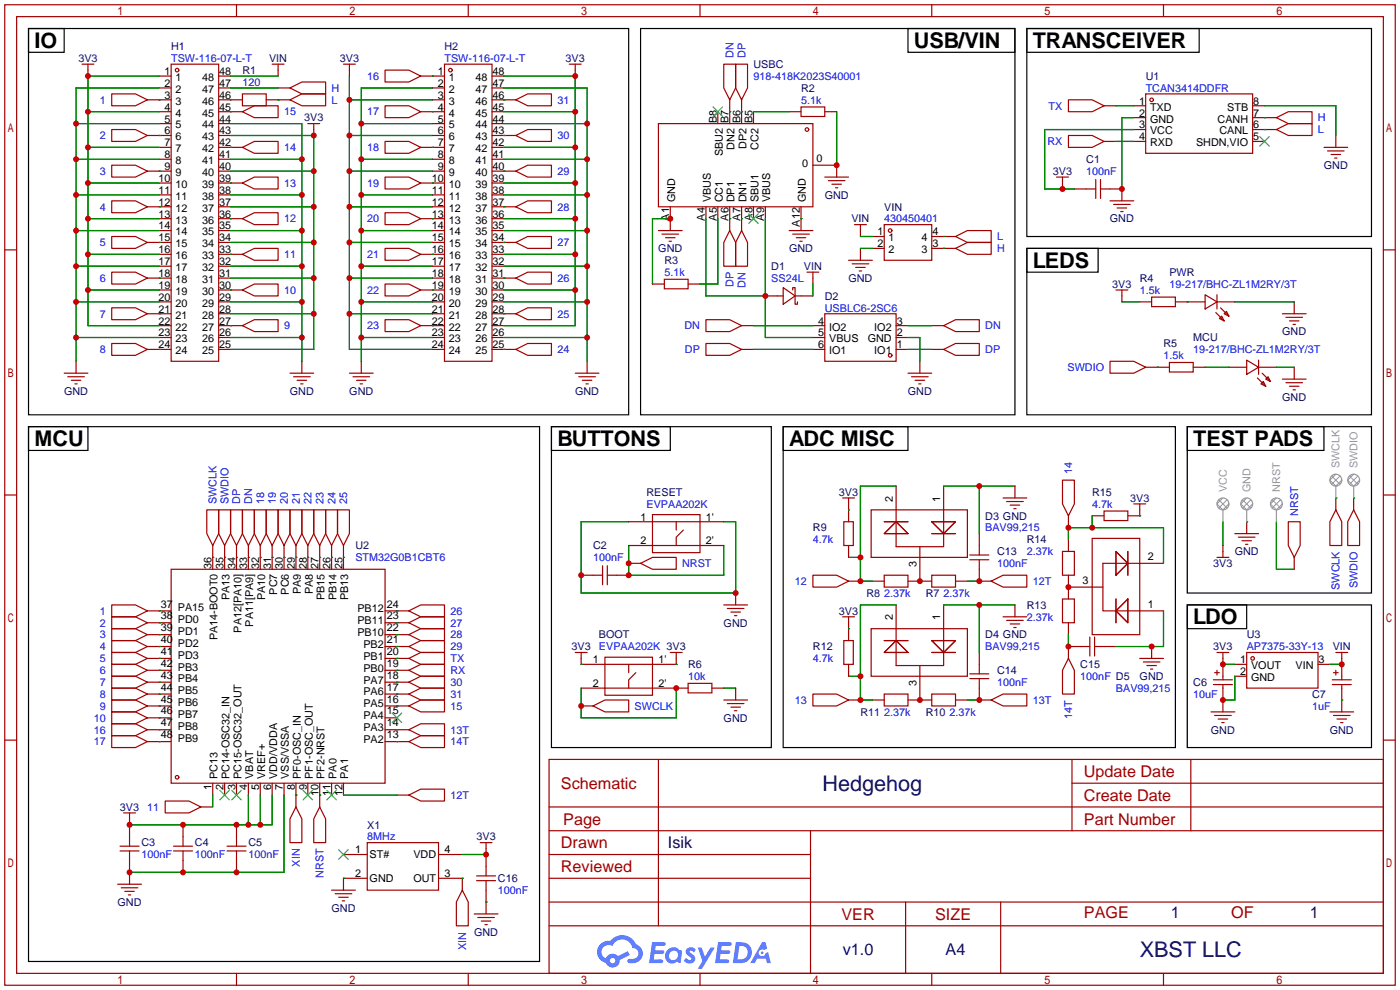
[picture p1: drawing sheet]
<svg xmlns="http://www.w3.org/2000/svg" width="299mm" height="212mm" viewBox="0 0 299 212" stroke-linecap="round" stroke-linejoin="round" font-family="sans-serif">
<defs><g id="words">
<g font-size="4.6">
<text x="7.4" y="10.3">IO</text>
<text x="195.3" y="10.3">USB/VIN</text>
<text x="220.7" y="10.3">TRANSCEIVER</text>
<text x="220.7" y="57.2">LEDS</text>
<text x="7.4" y="95.3">MCU</text>
<text x="119.1" y="95.3">BUTTONS</text>
<text x="168.7" y="95.3">ADC MISC</text>
<text x="255" y="95.3">TEST PADS</text>
<text x="255" y="133.4">LDO</text>
</g>
<g font-size="4.6" fill="#000080">
<text x="175.8" y="169">Hedgehog</text>
<text x="243.6" y="204.6">XBST LLC</text>
</g>
<g font-size="3.5" fill="#a00000">
<text x="231.6" y="166.1">Update Date</text>
<text x="119.9" y="168.6">Schematic</text>
<text x="231.6" y="171.1">Create Date</text>
<text x="120.4" y="176.2">Page</text>
<text x="231.6" y="176.2">Part Number</text>
<text x="119.9" y="181.3">Drawn</text>
<text x="119.9" y="186.4">Reviewed</text>
<text x="179.8" y="196.5">VER</text>
<text x="199.9" y="196.5">SIZE</text>
<text x="231.6" y="196.3">PAGE</text>
<text x="263.1" y="196.3">OF</text>
</g>
<g font-size="3.5" fill="#000080">
<text x="142.7" y="181.3">Isik</text>
<text x="250.2" y="196.3">1</text>
<text x="280" y="196.3">1</text>
<text x="180.1" y="204.2">v1.0</text>
<text x="202.1" y="204.2">A4</text>
</g>
<g font-size="2.3" fill="#000080">
<text x="36.6" y="10.7">H1</text>
<text x="95" y="10.7">H2</text>
<text x="16.7" y="13.3">3V3</text>
<text x="51.8" y="15.8">R1</text>
<text x="57.5" y="13.3">VIN</text>
<text x="72.6" y="13.3">3V3</text>
<text x="120.9" y="13.3">3V3</text>
<text x="161" y="14.5">USBC</text>
<text x="244.9" y="17.1">U1</text>
<text x="171.2" y="19.6">R2</text>
<text x="65" y="26">3V3</text>
<text x="232.2" y="34.8">C1</text>
<text x="225" y="37.4">3V3</text>
<text x="282.9" y="36.1">GND</text>
<text x="176.3" y="42.5">GND</text>
<text x="182" y="47.5">VIN</text>
<text x="189" y="45">VIN</text>
<text x="237.2" y="47.5">GND</text>
<text x="140.7" y="53.9">GND</text>
<text x="168.6" y="53.9">GND</text>
<text x="142" y="56.4">R3</text>
<text x="164.8" y="57.7">D1</text>
<text x="171.8" y="57.7">VIN</text>
<text x="249.9" y="59">PWR</text>
<text x="176.3" y="64.1">D2</text>
<text x="181.3" y="60.2">GND</text>
<text x="237.7" y="61.5">3V3</text>
<text x="243.6" y="60.2">R4</text>
<text x="274" y="71.7">GND</text>
<text x="248.7" y="74.2">R5</text>
<text x="255" y="72.9">MCU</text>
<text x="13.7" y="84.4">GND</text>
<text x="62" y="84.4">GND</text>
<text x="74.7" y="84.4">GND</text>
<text x="122.9" y="84.4">GND</text>
<text x="194" y="84.4">GND</text>
<text x="274" y="85.6">GND</text>
<text x="138.2" y="106">RESET</text>
<text x="179.3" y="106">3V3</text>
<text x="233.4" y="106">R15</text>
<text x="241.5" y="107.2">3V3</text>
<text x="173.7" y="113.6">R9</text>
<text x="210.6" y="111">D3 GND</text>
<text x="75.9" y="117.4">U2</text>
<text x="126.7" y="117.4">C2</text>
<text x="213.1" y="118.7">C13</text>
<text x="219.5" y="116.1">R14</text>
<text x="263.9" y="118.7">GND</text>
<text x="259.3" y="121.2">3V3</text>
<text x="179.3" y="131.4">3V3</text>
<text x="185.2" y="127.6">R8</text>
<text x="197.9" y="127.6">R7</text>
<text x="219.5" y="130.1">R13</text>
<text x="128" y="136.4">BOOT</text>
<text x="154.7" y="133.9">GND</text>
<text x="210.6" y="136.4">D4 GND</text>
<text x="266.4" y="136.4">U3</text>
<text x="122.2" y="139">3V3</text>
<text x="147.1" y="142.8">R6</text>
<text x="173.7" y="139">R12</text>
<text x="230.9" y="142.8">C15</text>
<text x="259.3" y="139">3V3</text>
<text x="284.8" y="139">VIN</text>
<text x="213.1" y="144.1">C14</text>
<text x="243.6" y="145.3">GND</text>
<text x="255" y="146.6">C6</text>
<text x="280.4" y="149.1">C7</text>
<text x="154.7" y="154.2">GND</text>
<text x="183.9" y="153">R11</text>
<text x="197.9" y="153">R10</text>
<text x="258.8" y="156.8">GND</text>
<text x="284.2" y="156.8">GND</text>
<text x="25.6" y="173.3">3V3</text>
<text x="78.5" y="177.1">X1</text>
<text x="101.8" y="179.6">3V3</text>
<text x="30.2" y="180.9">C3</text>
<text x="41.7" y="180.9">C4</text>
<text x="53.1" y="180.9">C5</text>
<text x="106.4" y="188.5">C16</text>
<text x="25.1" y="193.6">GND</text>
<text x="70.8" y="194.9">GND</text>
<text x="101.3" y="199.9">GND</text>
</g>
<g font-size="2.3">
<text x="35.2" y="16">1</text>
<text x="37.5" y="17.3">1</text>
<text x="43.2" y="17.3">48</text>
<text x="46.9" y="16">48</text>
<text x="93.6" y="16">1</text>
<text x="95.9" y="17.3">1</text>
<text x="101.6" y="17.3">48</text>
<text x="105.3" y="16">48</text>
<text x="35.2" y="18.6">2</text>
<text x="35.2" y="21.1">3</text>
<text x="35.2" y="23.6">4</text>
<text x="37.5" y="19.8">2</text>
<text x="37.5" y="22.4">3</text>
<text x="43.2" y="22.4">46</text>
<text x="43.2" y="19.8">47</text>
<text x="46.9" y="23.6">45</text>
<text x="46.9" y="21.1">46</text>
<text x="46.9" y="18.6">47</text>
<text x="93.6" y="18.6">2</text>
<text x="93.6" y="21.1">3</text>
<text x="93.6" y="23.6">4</text>
<text x="95.9" y="19.8">2</text>
<text x="95.9" y="22.4">3</text>
<text x="101.6" y="22.4">46</text>
<text x="101.6" y="19.8">47</text>
<text x="105.3" y="23.6">45</text>
<text x="105.3" y="21.1">46</text>
<text x="105.3" y="18.6">47</text>
<text x="243.4" y="22.4">1</text>
<text x="245.8" y="23.6">TXD</text>
<text x="262.3" y="23.6">STB</text>
<text x="267.8" y="22.4">8</text>
<text x="35.2" y="26.2">5</text>
<text x="35.2" y="28.7">6</text>
<text x="37.5" y="24.9">4</text>
<text x="37.5" y="27.5">5</text>
<text x="37.5" y="30">6</text>
<text x="43.2" y="30">43</text>
<text x="43.2" y="27.5">44</text>
<text x="43.2" y="24.9">45</text>
<text x="46.9" y="28.7">43</text>
<text x="46.9" y="26.2">44</text>
<text x="93.6" y="26.2">5</text>
<text x="93.6" y="28.7">6</text>
<text x="95.9" y="24.9">4</text>
<text x="95.9" y="27.5">5</text>
<text x="95.9" y="30">6</text>
<text x="101.6" y="30">43</text>
<text x="101.6" y="27.5">44</text>
<text x="101.6" y="24.9">45</text>
<text x="105.3" y="28.7">43</text>
<text x="105.3" y="26.2">44</text>
<text x="153.2" y="26.3" transform="rotate(-90 153.2 26.3)">B8</text>
<text x="155.7" y="26.3" transform="rotate(-90 155.7 26.3)">B7</text>
<text x="158.3" y="26.3" transform="rotate(-90 158.3 26.3)">B6</text>
<text x="160.8" y="26.3" transform="rotate(-90 160.8 26.3)">B5</text>
<text x="243.4" y="24.9">2</text>
<text x="243.4" y="27.5">3</text>
<text x="243.4" y="30">4</text>
<text x="245.8" y="26.2">GND</text>
<text x="245.8" y="28.7">VCC</text>
<text x="260.2" y="26.2">CANH</text>
<text x="260.6" y="28.7">CANL</text>
<text x="267.8" y="30">5</text>
<text x="267.8" y="27.5">6</text>
<text x="267.8" y="24.9">7</text>
<text x="35.2" y="31.3">7</text>
<text x="35.2" y="33.8">8</text>
<text x="37.5" y="32.5">7</text>
<text x="37.5" y="35.1">8</text>
<text x="43.2" y="35.1">41</text>
<text x="43.2" y="32.5">42</text>
<text x="46.9" y="33.8">41</text>
<text x="46.9" y="31.3">42</text>
<text x="93.6" y="31.3">7</text>
<text x="93.6" y="33.8">8</text>
<text x="95.9" y="32.5">7</text>
<text x="95.9" y="35.1">8</text>
<text x="101.6" y="35.1">41</text>
<text x="101.6" y="32.5">42</text>
<text x="105.3" y="33.8">41</text>
<text x="105.3" y="31.3">42</text>
<text x="154.5" y="33.4" transform="rotate(-90 154.5 33.4)">SBU2</text>
<text x="157" y="32" transform="rotate(-90 157 32)">DN2</text>
<text x="159.5" y="31.8" transform="rotate(-90 159.5 31.8)">DP2</text>
<text x="162.1" y="32" transform="rotate(-90 162.1 32)">CC2</text>
<text x="171.5" y="35.6">0</text>
<text x="174.5" y="34.6">0</text>
<text x="245.8" y="31.3">RXD</text>
<text x="255.6" y="31.3">SHDN,VIO</text>
<text x="33.9" y="38.9">10</text>
<text x="33.9" y="41.4">11</text>
<text x="35.2" y="36.3">9</text>
<text x="37.5" y="37.6">9</text>
<text x="37.5" y="40.2">10</text>
<text x="43.2" y="40.2">39</text>
<text x="43.2" y="37.6">40</text>
<text x="46.9" y="41.4">38</text>
<text x="46.9" y="38.9">39</text>
<text x="46.9" y="36.3">40</text>
<text x="92.3" y="38.9">10</text>
<text x="92.3" y="41.4">11</text>
<text x="93.6" y="36.3">9</text>
<text x="95.9" y="37.6">9</text>
<text x="95.9" y="40.2">10</text>
<text x="101.6" y="40.2">39</text>
<text x="101.6" y="37.6">40</text>
<text x="105.3" y="41.4">38</text>
<text x="105.3" y="38.9">39</text>
<text x="105.3" y="36.3">40</text>
<text x="33.9" y="44">12</text>
<text x="33.9" y="46.5">13</text>
<text x="37.5" y="42.7">11</text>
<text x="37.5" y="45.2">12</text>
<text x="37.5" y="47.8">13</text>
<text x="43.2" y="47.8">36</text>
<text x="43.2" y="45.2">37</text>
<text x="43.2" y="42.7">38</text>
<text x="46.9" y="46.5">36</text>
<text x="46.9" y="44">37</text>
<text x="92.3" y="44">12</text>
<text x="92.3" y="46.5">13</text>
<text x="95.9" y="42.7">11</text>
<text x="95.9" y="45.2">12</text>
<text x="95.9" y="47.8">13</text>
<text x="101.6" y="47.8">36</text>
<text x="101.6" y="45.2">37</text>
<text x="101.6" y="42.7">38</text>
<text x="105.3" y="46.5">36</text>
<text x="105.3" y="44">37</text>
<text x="143" y="47.1" transform="rotate(-90 143 47.1)">A1</text>
<text x="144.3" y="43.3" transform="rotate(-90 144.3 43.3)">GND</text>
<text x="150.6" y="47.1" transform="rotate(-90 150.6 47.1)">A4</text>
<text x="151.9" y="43.3" transform="rotate(-90 151.9 43.3)">VBUS</text>
<text x="153.2" y="47.1" transform="rotate(-90 153.2 47.1)">A5</text>
<text x="154.5" y="43.3" transform="rotate(-90 154.5 43.3)">CC1</text>
<text x="155.7" y="47.1" transform="rotate(-90 155.7 47.1)">A6</text>
<text x="157" y="43.3" transform="rotate(-90 157 43.3)">DP1</text>
<text x="158.3" y="47.1" transform="rotate(-90 158.3 47.1)">A7</text>
<text x="159.5" y="43.3" transform="rotate(-90 159.5 43.3)">DN1</text>
<text x="160.8" y="47.1" transform="rotate(-90 160.8 47.1)">A8</text>
<text x="162.1" y="43.3" transform="rotate(-90 162.1 43.3)">SBU1</text>
<text x="163.3" y="47.1" transform="rotate(-90 163.3 47.1)">A9</text>
<text x="164.6" y="43.3" transform="rotate(-90 164.6 43.3)">VBUS</text>
<text x="172.2" y="43.3" transform="rotate(-90 172.2 43.3)">GND</text>
<text x="33.9" y="49">14</text>
<text x="33.9" y="51.6">15</text>
<text x="37.5" y="50.3">14</text>
<text x="37.5" y="52.9">15</text>
<text x="43.2" y="52.9">34</text>
<text x="43.2" y="50.3">35</text>
<text x="46.9" y="51.6">34</text>
<text x="46.9" y="49">35</text>
<text x="92.3" y="49">14</text>
<text x="92.3" y="51.6">15</text>
<text x="95.9" y="50.3">14</text>
<text x="95.9" y="52.9">15</text>
<text x="101.6" y="52.9">34</text>
<text x="101.6" y="50.3">35</text>
<text x="105.3" y="51.6">34</text>
<text x="105.3" y="49">35</text>
<text x="171" y="48.4" transform="rotate(-90 171 48.4)">A12</text>
<text x="187.6" y="50.3">1</text>
<text x="187.6" y="52.9">2</text>
<text x="189.9" y="51.6">1</text>
<text x="196.9" y="51.6">4</text>
<text x="199.3" y="52.9">3</text>
<text x="199.3" y="50.3">4</text>
<text x="33.9" y="54.1">16</text>
<text x="33.9" y="56.7">17</text>
<text x="33.9" y="59.2">18</text>
<text x="37.5" y="55.4">16</text>
<text x="37.5" y="57.9">17</text>
<text x="43.2" y="57.9">32</text>
<text x="43.2" y="55.4">33</text>
<text x="46.9" y="59.2">31</text>
<text x="46.9" y="56.7">32</text>
<text x="46.9" y="54.1">33</text>
<text x="92.3" y="54.1">16</text>
<text x="92.3" y="56.7">17</text>
<text x="92.3" y="59.2">18</text>
<text x="95.9" y="55.4">16</text>
<text x="95.9" y="57.9">17</text>
<text x="101.6" y="57.9">32</text>
<text x="101.6" y="55.4">33</text>
<text x="105.3" y="59.2">31</text>
<text x="105.3" y="56.7">32</text>
<text x="105.3" y="54.1">33</text>
<text x="189.9" y="54.1">2</text>
<text x="196.9" y="54.1">3</text>
<text x="33.9" y="61.7">19</text>
<text x="33.9" y="64.3">20</text>
<text x="37.5" y="60.5">18</text>
<text x="37.5" y="63">19</text>
<text x="37.5" y="65.6">20</text>
<text x="43.2" y="65.6">29</text>
<text x="43.2" y="63">30</text>
<text x="43.2" y="60.5">31</text>
<text x="46.9" y="64.3">29</text>
<text x="46.9" y="61.7">30</text>
<text x="92.3" y="61.7">19</text>
<text x="92.3" y="64.3">20</text>
<text x="95.9" y="60.5">18</text>
<text x="95.9" y="63">19</text>
<text x="95.9" y="65.6">20</text>
<text x="101.6" y="65.6">29</text>
<text x="101.6" y="63">30</text>
<text x="101.6" y="60.5">31</text>
<text x="105.3" y="64.3">29</text>
<text x="105.3" y="61.7">30</text>
<text x="33.9" y="66.8">21</text>
<text x="33.9" y="69.4">22</text>
<text x="33.9" y="71.9">23</text>
<text x="37.5" y="68.1">21</text>
<text x="37.5" y="70.6">22</text>
<text x="43.2" y="70.6">27</text>
<text x="43.2" y="68.1">28</text>
<text x="46.9" y="71.9">26</text>
<text x="46.9" y="69.4">27</text>
<text x="46.9" y="66.8">28</text>
<text x="92.3" y="66.8">21</text>
<text x="92.3" y="69.4">22</text>
<text x="92.3" y="71.9">23</text>
<text x="95.9" y="68.1">21</text>
<text x="95.9" y="70.6">22</text>
<text x="101.6" y="70.6">27</text>
<text x="101.6" y="68.1">28</text>
<text x="105.3" y="71.9">26</text>
<text x="105.3" y="69.4">27</text>
<text x="105.3" y="66.8">28</text>
<text x="174.9" y="69.4">4</text>
<text x="174.9" y="71.9">5</text>
<text x="177.2" y="70.6">IO2</text>
<text x="186.9" y="70.6">IO2</text>
<text x="191.6" y="71.9">2</text>
<text x="191.6" y="69.4">3</text>
<text x="33.9" y="74.4">24</text>
<text x="37.5" y="73.2">23</text>
<text x="37.5" y="75.7">24</text>
<text x="43.2" y="75.7">25</text>
<text x="43.2" y="73.2">26</text>
<text x="46.9" y="74.4">25</text>
<text x="92.3" y="74.4">24</text>
<text x="95.9" y="73.2">23</text>
<text x="95.9" y="75.7">24</text>
<text x="101.6" y="75.7">25</text>
<text x="101.6" y="73.2">26</text>
<text x="105.3" y="74.4">25</text>
<text x="174.9" y="74.4">6</text>
<text x="177.2" y="73.2">VBUS</text>
<text x="177.2" y="75.7">IO1</text>
<text x="185.4" y="73.2">GND</text>
<text x="186.9" y="75.7">IO1</text>
<text x="191.6" y="74.4">1</text>
<text x="190.8" y="107.2" transform="rotate(-90 190.8 107.2)">2</text>
<text x="201" y="107.2" transform="rotate(-90 201 107.2)">1</text>
<text x="136.9" y="111.3">1</text>
<text x="150.9" y="111.3">1'</text>
<text x="136.9" y="116.4">2</text>
<text x="150.9" y="116.4">2'</text>
<text x="245.3" y="119.7">2</text>
<text x="45.2" y="121.5" transform="rotate(-90 45.2 121.5)">36</text>
<text x="47.8" y="121.5" transform="rotate(-90 47.8 121.5)">35</text>
<text x="50.3" y="121.5" transform="rotate(-90 50.3 121.5)">34</text>
<text x="52.9" y="121.5" transform="rotate(-90 52.9 121.5)">33</text>
<text x="55.4" y="121.5" transform="rotate(-90 55.4 121.5)">32</text>
<text x="57.9" y="121.5" transform="rotate(-90 57.9 121.5)">31</text>
<text x="60.5" y="121.5" transform="rotate(-90 60.5 121.5)">30</text>
<text x="63" y="121.5" transform="rotate(-90 63 121.5)">29</text>
<text x="65.6" y="121.5" transform="rotate(-90 65.6 121.5)">28</text>
<text x="68.1" y="121.5" transform="rotate(-90 68.1 121.5)">27</text>
<text x="70.6" y="121.5" transform="rotate(-90 70.6 121.5)">26</text>
<text x="73.2" y="121.5" transform="rotate(-90 73.2 121.5)">25</text>
<text x="195.9" y="121.2" transform="rotate(-90 195.9 121.2)">3</text>
<text x="231.4" y="124.8">3</text>
<text x="34.4" y="129.8">37</text>
<text x="38" y="130.6">PA15</text>
<text x="49" y="128.3" transform="rotate(-90 49 128.3)">PA13</text>
<text x="56.7" y="128.3" transform="rotate(-90 56.7 128.3)">PA10</text>
<text x="59.2" y="127.1" transform="rotate(-90 59.2 127.1)">PC7</text>
<text x="61.7" y="127.1" transform="rotate(-90 61.7 127.1)">PC6</text>
<text x="64.3" y="127" transform="rotate(-90 64.3 127)">PA9</text>
<text x="66.8" y="127" transform="rotate(-90 66.8 127)">PA8</text>
<text x="69.4" y="128.3" transform="rotate(-90 69.4 128.3)">PB15</text>
<text x="71.9" y="128.3" transform="rotate(-90 71.9 128.3)">PB14</text>
<text x="74.4" y="128.3" transform="rotate(-90 74.4 128.3)">PB13</text>
<text x="76.4" y="130.9">PB12</text>
<text x="82.7" y="129.8">24</text>
<text x="245.3" y="129.8">1</text>
<text x="34.4" y="132.4">38</text>
<text x="34.4" y="134.9">39</text>
<text x="34.4" y="137.5">40</text>
<text x="38" y="133.1">PD0</text>
<text x="38" y="135.7">PD1</text>
<text x="46.5" y="136.8" transform="rotate(-90 46.5 136.8)">PA14-BOOT0</text>
<text x="51.6" y="135.2" transform="rotate(-90 51.6 135.2)">PA12[PA10]</text>
<text x="54.1" y="133.9" transform="rotate(-90 54.1 133.9)">PA11[PA9]</text>
<text x="76.4" y="135.9">PB10</text>
<text x="76.4" y="133.4">PB11</text>
<text x="82.7" y="137.5">21</text>
<text x="82.7" y="134.9">22</text>
<text x="82.7" y="132.4">23</text>
<text x="190.8" y="132.6" transform="rotate(-90 190.8 132.6)">2</text>
<text x="201" y="132.6" transform="rotate(-90 201 132.6)">1</text>
<text x="34.4" y="140">41</text>
<text x="34.4" y="142.5">42</text>
<text x="38" y="138.2">PD2</text>
<text x="38" y="140.8">PD3</text>
<text x="38" y="143.3">PB3</text>
<text x="77.7" y="143.6">PB0</text>
<text x="77.7" y="141">PB1</text>
<text x="77.7" y="138.5">PB2</text>
<text x="82.7" y="142.5">19</text>
<text x="82.7" y="140">20</text>
<text x="126.7" y="141.8">1</text>
<text x="140.7" y="141.8">1'</text>
<text x="265" y="141.8">1</text>
<text x="267.4" y="143">VOUT</text>
<text x="276.9" y="143">VIN</text>
<text x="281.8" y="141.8">3</text>
<text x="34.4" y="145.1">43</text>
<text x="34.4" y="147.6">44</text>
<text x="38" y="145.8">PB4</text>
<text x="38" y="148.4">PB5</text>
<text x="77.7" y="148.6">PA6</text>
<text x="77.7" y="146.1">PA7</text>
<text x="82.7" y="147.6">17</text>
<text x="82.7" y="145.1">18</text>
<text x="126.7" y="146.8">2</text>
<text x="140.7" y="146.8">2'</text>
<text x="195.9" y="146.6" transform="rotate(-90 195.9 146.6)">3</text>
<text x="265" y="144.3">2</text>
<text x="267.4" y="145.6">GND</text>
<text x="34.4" y="150.2">45</text>
<text x="34.4" y="152.7">46</text>
<text x="34.4" y="155.2">47</text>
<text x="38" y="150.9">PB6</text>
<text x="38" y="153.5">PB7</text>
<text x="77.7" y="153.7">PA4</text>
<text x="77.7" y="151.2">PA5</text>
<text x="82.7" y="155.2">14</text>
<text x="82.7" y="152.7">15</text>
<text x="82.7" y="150.2">16</text>
<text x="34.4" y="157.8">48</text>
<text x="38" y="156">PB8</text>
<text x="38" y="158.5">PB9</text>
<text x="77.7" y="158.8">PA2</text>
<text x="77.7" y="156.3">PA3</text>
<text x="82.7" y="157.8">13</text>
<text x="46.5" y="166.4" transform="rotate(-90 46.5 166.4)">PC13</text>
<text x="49" y="166.4" transform="rotate(-90 49 166.4)">PC14-OSC32_IN</text>
<text x="51.6" y="166.4" transform="rotate(-90 51.6 166.4)">PC15-OSC32_OUT</text>
<text x="54.1" y="166.4" transform="rotate(-90 54.1 166.4)">VBAT</text>
<text x="56.7" y="166.4" transform="rotate(-90 56.7 166.4)">VREF+</text>
<text x="59.2" y="166.4" transform="rotate(-90 59.2 166.4)">VDD/VDDA</text>
<text x="61.7" y="166.4" transform="rotate(-90 61.7 166.4)">VSS/VSSA</text>
<text x="64.3" y="166.4" transform="rotate(-90 64.3 166.4)">PF0-OSC_IN</text>
<text x="66.8" y="166.4" transform="rotate(-90 66.8 166.4)">PF1-OSC_OUT</text>
<text x="69.4" y="166.4" transform="rotate(-90 69.4 166.4)">PF2-NRST</text>
<text x="71.9" y="166.4" transform="rotate(-90 71.9 166.4)">PA0</text>
<text x="74.4" y="166.4" transform="rotate(-90 74.4 166.4)">PA1</text>
<text x="45.2" y="168.8" transform="rotate(-90 45.2 168.8)">1</text>
<text x="47.8" y="168.8" transform="rotate(-90 47.8 168.8)">2</text>
<text x="50.3" y="168.8" transform="rotate(-90 50.3 168.8)">3</text>
<text x="52.9" y="168.8" transform="rotate(-90 52.9 168.8)">4</text>
<text x="55.4" y="168.8" transform="rotate(-90 55.4 168.8)">5</text>
<text x="57.9" y="168.8" transform="rotate(-90 57.9 168.8)">6</text>
<text x="60.5" y="168.8" transform="rotate(-90 60.5 168.8)">7</text>
<text x="63" y="168.8" transform="rotate(-90 63 168.8)">8</text>
<text x="65.6" y="168.8" transform="rotate(-90 65.6 168.8)">9</text>
<text x="68.1" y="170.1" transform="rotate(-90 68.1 170.1)">10</text>
<text x="70.6" y="170.1" transform="rotate(-90 70.6 170.1)">11</text>
<text x="73.2" y="170.1" transform="rotate(-90 73.2 170.1)">12</text>
<text x="75.9" y="182.4">1</text>
<text x="79" y="183.4">ST#</text>
<text x="88.3" y="183.4">VDD</text>
<text x="95" y="182.4">4</text>
<text x="75.9" y="187.5">2</text>
<text x="79" y="188.5">GND</text>
<text x="88.3" y="188.5">OUT</text>
<text x="95" y="187.5">3</text>
</g>
<g font-size="2.3" fill="#00f">
<text x="36.6" y="13.3">TSW-116-07-L-T</text>
<text x="78.5" y="17.1">16</text>
<text x="95" y="13.3">TSW-116-07-L-T</text>
<text x="156.8" y="12.4" transform="rotate(-90 156.8 12.4)">DN</text>
<text x="159.3" y="12.4" transform="rotate(-90 159.3 12.4)">DP</text>
<text x="161" y="17.1">918-418K2023S40001</text>
<text x="21.3" y="22.1">1</text>
<text x="51.8" y="18.3">120</text>
<text x="70.9" y="19.6">H</text>
<text x="70.9" y="22.1">L</text>
<text x="119.1" y="22.1">31</text>
<text x="171.2" y="22.1">5.1k</text>
<text x="224.1" y="23.4">TX</text>
<text x="244.9" y="19.6">TCAN3414DDFR</text>
<text x="21.3" y="29.8">2</text>
<text x="60.7" y="24.7">15</text>
<text x="78.5" y="24.7">17</text>
<text x="119.1" y="29.8">30</text>
<text x="281.7" y="26">H</text>
<text x="281.7" y="28.5">L</text>
<text x="60.7" y="32.3">14</text>
<text x="78.5" y="32.3">18</text>
<text x="223.9" y="31">RX</text>
<text x="21.3" y="37.4">3</text>
<text x="60.7" y="39.9">13</text>
<text x="78.5" y="39.9">19</text>
<text x="119.1" y="37.4">29</text>
<text x="232.2" y="37.4">100nF</text>
<text x="21.3" y="45">4</text>
<text x="60.7" y="47.5">12</text>
<text x="78.5" y="47.5">20</text>
<text x="119.1" y="45">28</text>
<text x="189" y="47.5">430450401</text>
<text x="21.3" y="52.6">5</text>
<text x="119.1" y="52.6">27</text>
<text x="213.1" y="51.4">L</text>
<text x="213.1" y="53.9">H</text>
<text x="60.7" y="55.2">11</text>
<text x="78.5" y="55.2">21</text>
<text x="142" y="59">5.1k</text>
<text x="21.3" y="60.2">6</text>
<text x="60.7" y="62.8">10</text>
<text x="78.5" y="62.8">22</text>
<text x="119.1" y="60.2">26</text>
<text x="156.8" y="61.4" transform="rotate(-90 156.8 61.4)">DP</text>
<text x="159.3" y="61.5" transform="rotate(-90 159.3 61.5)">DN</text>
<text x="164.8" y="60.2">SS24L</text>
<text x="243.6" y="62.8">1.5k</text>
<text x="249.9" y="61.5">19-217/BHC-ZL1M2RY/3T</text>
<text x="21.3" y="67.9">7</text>
<text x="60.7" y="70.4">9</text>
<text x="78.5" y="70.4">23</text>
<text x="119.1" y="67.9">25</text>
<text x="146.3" y="70.4">DN</text>
<text x="176.3" y="66.6">USBLC6-2SC6</text>
<text x="210.6" y="70.4">DN</text>
<text x="21.3" y="75.5">8</text>
<text x="119.1" y="75.5">24</text>
<text x="146.4" y="75.5">DP</text>
<text x="210.6" y="75.5">DP</text>
<text x="248.7" y="76.8">1.5k</text>
<text x="255" y="75.5">19-217/BHC-ZL1M2RY/3T</text>
<text x="228.1" y="79.3">SWDIO</text>
<text x="229.2" y="101.3" transform="rotate(-90 229.2 101.3)">14</text>
<text x="46.3" y="107.7" transform="rotate(-90 46.3 107.7)">SWCLK</text>
<text x="48.8" y="107.7" transform="rotate(-90 48.8 107.7)">SWDIO</text>
<text x="51.4" y="107.7" transform="rotate(-90 51.4 107.7)">DP</text>
<text x="53.9" y="107.7" transform="rotate(-90 53.9 107.7)">DN</text>
<text x="56.4" y="107.7" transform="rotate(-90 56.4 107.7)">18</text>
<text x="59" y="107.7" transform="rotate(-90 59 107.7)">19</text>
<text x="61.5" y="107.7" transform="rotate(-90 61.5 107.7)">20</text>
<text x="64.1" y="107.7" transform="rotate(-90 64.1 107.7)">21</text>
<text x="66.6" y="107.7" transform="rotate(-90 66.6 107.7)">22</text>
<text x="69.1" y="107.7" transform="rotate(-90 69.1 107.7)">23</text>
<text x="71.7" y="107.7" transform="rotate(-90 71.7 107.7)">24</text>
<text x="74.2" y="107.7" transform="rotate(-90 74.2 107.7)">25</text>
<text x="138.2" y="108.5">EVPAA202K</text>
<text x="210.6" y="113.6">BAV99,215</text>
<text x="233.4" y="108.5">4.7k</text>
<text x="277.4" y="110.2" transform="rotate(-90 277.4 110.2)">NRST</text>
<text x="75.9" y="119.9">STM32G0B1CBT6</text>
<text x="126.7" y="119.9">100nF</text>
<text x="173.7" y="116.1">4.7k</text>
<text x="219.5" y="118.7">2.37k</text>
<text x="145.8" y="121.2">NRST</text>
<text x="169.9" y="125">12</text>
<text x="213.1" y="121.2">100nF</text>
<text x="220.7" y="125">12T</text>
<text x="290.1" y="125.7" transform="rotate(-90 290.1 125.7)">SWDIO</text>
<text x="21.3" y="131.4">1</text>
<text x="96.3" y="131.4">26</text>
<text x="189" y="127.6">2.37k</text>
<text x="201.7" y="127.6">2.37k</text>
<text x="286.3" y="126.1" transform="rotate(-90 286.3 126.1)">SWCLK</text>
<text x="21.3" y="133.9">2</text>
<text x="21.3" y="136.4">3</text>
<text x="96.3" y="133.9">27</text>
<text x="96.3" y="136.4">28</text>
<text x="219.5" y="132.6">2.37k</text>
<text x="21.3" y="139">4</text>
<text x="21.3" y="141.5">5</text>
<text x="96.3" y="141.5">TX</text>
<text x="96.3" y="139">29</text>
<text x="128" y="139">EVPAA202K 3V3</text>
<text x="173.7" y="141.5">4.7k</text>
<text x="210.6" y="139">BAV99,215</text>
<text x="266.4" y="139">AP7375-33Y-13</text>
<text x="21.3" y="144.1">6</text>
<text x="21.3" y="146.6">7</text>
<text x="21.3" y="149.1">8</text>
<text x="96.3" y="144.1">RX</text>
<text x="96.3" y="146.6">30</text>
<text x="96.3" y="149.1">31</text>
<text x="147.1" y="145.3">10k</text>
<text x="213.1" y="146.6">100nF</text>
<text x="230.9" y="145.3">100nF D5</text>
<text x="238.5" y="147.9">BAV99,215</text>
<text x="255" y="149.1">10uF</text>
<text x="20" y="154.2">10</text>
<text x="21.3" y="151.7">9</text>
<text x="96.3" y="151.7">15</text>
<text x="135.6" y="151.7">SWCLK</text>
<text x="169.9" y="150.4">13</text>
<text x="189" y="153">2.37k</text>
<text x="202.9" y="153">2.37k</text>
<text x="220.7" y="150.4">13T</text>
<text x="229.2" y="153.6" transform="rotate(-90 229.2 153.6)">14T</text>
<text x="280.4" y="151.7">1uF</text>
<text x="20" y="156.8">16</text>
<text x="20" y="159.3">17</text>
<text x="96.3" y="159.3">14T</text>
<text x="96.3" y="156.8">13T</text>
<text x="31.5" y="173.3">11</text>
<text x="96.3" y="170.7">12T</text>
<text x="78.5" y="179.6">8MHz</text>
<text x="30.2" y="183.4">100nF</text>
<text x="41.7" y="183.4">100nF</text>
<text x="53.1" y="183.4">100nF</text>
<text x="64.1" y="185.2" transform="rotate(-90 64.1 185.2)">XIN</text>
<text x="69.1" y="187.6" transform="rotate(-90 69.1 187.6)">NRST</text>
<text x="106.4" y="191.1">100nF</text>
<text x="99.6" y="203" transform="rotate(-90 99.6 203)">XIN</text>
</g>
<g font-size="2.3" fill="#999">
<text x="286.3" y="100.1" transform="rotate(-90 286.3 100.1)">SWCLK</text>
<text x="290.1" y="100.1" transform="rotate(-90 290.1 100.1)">SWDIO</text>
<text x="262.2" y="105.2" transform="rotate(-90 262.2 105.2)">VCC</text>
<text x="267.3" y="105.2" transform="rotate(-90 267.3 105.2)">GND</text>
<text x="273.6" y="105.2" transform="rotate(-90 273.6 105.2)">NRST</text>
</g>
</g></defs>
<g fill="none" stroke="#a10000" stroke-width=".25">
<path d="M1 1h297.2v209.6h-297.2zM3.6 3.6h292.1v204.4h-292.1zM50.5 1v2.6M100.1 1v2.6M149.6 1v2.6M199.1 1v2.6M248.7 1v2.6M1 53.4h2.6M295.7 53.4h2.5M1 105.8h2.6M295.7 105.8h2.5M1 158.2h2.6"/>
<path d="M295.7 158.2h2.5M117.3 162.3h178.4v45.7h-178.4zM117.3 177.5h178.4M117.3 172.5h178.4M140.7 162.3v35.6M173.2 177.5v30.5M229.1 162.3v15.2M229.1 167.4h66.6M254.5 162.3v15.2M117.3 182.6h55.9M117.3 197.9h178.4M117.3 192.8h178.4"/>
<path d="M117.3 187.7h55.9M193.5 192.8v15.2M213.9 192.8v15.2M50.5 208v2.6M100.1 208v2.6M149.6 208v2.6M199.1 208v2.6M248.7 208v2.6"/>
</g>
<g fill="#5487ff">
<path d="M146.9 202.7a1.3 1.3 0 0 1 1.8 .3l-.4 .6a.54 .54 0 0 0-.9-.2l.1 .2a1.34 1.34 0 0 1 1 1.8 1.47 1.47 0 0 1-2.4-.1l.5-.6 .8 .5a.31 .31 0 0 0 .4-.3 .31 .31 0 0 0-.3-.4 1.12 1.12 0 0 1-.6-1.8z"/>
<path d="M149.1 202.5h.9l.6 2 1.2-2h.9l-2.7 4.6h-.9l1-1.7z"/>
<path d="M139.4 201.4h1.6a1.31 1.31 0 0 1 1.2 .2 .4 .4 0 0 1-.3 .5l-1.8 .1-.1 .9h1.6a.4 .4 0 0 1 .4 .4 .4 .4 0 0 1-.4 .4h-1.7l-.2 1.2h1.4a.46 .46 0 0 1 .5 0 .46 .46 0 0 1 .1 .5l-.3 .2h-2.7z"/>
<path d="M153.5 201.4h1.6a1.32 1.32 0 0 1 1.2 .2 .39 .39 0 0 1-.3 .5l-1.8 .1-.1 .9h1.7a.4 .4 0 0 1 .3 .4 .4 .4 0 0 1-.4 .4h-1.7l-.2 1.2h1.4a.46 .46 0 0 1 .5 0 .46 .46 0 0 1 .1 .5l-.3 .2h-2.7z"/>
<path d="M162.9 201.4h.7l.4 1.3-.7 .4a.75 .75 0 0 0-1.1 .3 .75 .75 0 0 0 .5 1 .75 .75 0 0 0 .9-.7l.5-.2 .7 2.3h-.9l-.2-.9h-1.9l-.5 .9h-.9z"/>
<path d="M157.3 201.4l-.7 4.4h1.5a2.27 2.27 0 0 0 2.6-2.2 2.27 2.27 0 0 0-2.7-2.2zM158 202.1a1.5 1.5 0 0 1 1.8 1.6 1.5 1.5 0 0 1-1.9 1.4h-.3z"/>
<path d="M142.7 203a1.6 1.6 0 0 0-.3 2.3 1.6 1.6 0 0 0 2.3 .2l.8 .3 .3-2.4-.2-.3-.4-.1a1.58 1.58 0 0 0-2.5 0zM143.3 203.5a.98 .98 0 0 1 1.6 .4 .98 .98 0 0 1-1.1 1.3 .94 .94 0 0 1-.8-.7 .94 .94 0 0 1 .3-1z"/>
<path d="M128.3 201.8a2.37 2.37 0 0 0 1.2 4 1.54 1.54 0 0 0 1.7 1 1.54 1.54 0 0 0 1.3-1.6l2.1-1.1-.5-.8-2 1a1.57 1.57 0 0 0-2.6 .5 1.5 1.5 0 0 1-.8-2.1 1.5 1.5 0 0 1 2.2-.5 2.23 2.23 0 0 1 2.3-1.4 2.23 2.23 0 0 1 2 1.8 1.16 1.16 0 0 1 1.2 1.1 1.16 1.16 0 0 1-1.1 1.2h-.6a.47 .47 0 0 0-.6 .4 .47 .47 0 0 0 .4 .5 2.17 2.17 0 0 0 2.5-.9 2.17 2.17 0 0 0-.3-2.7l-.8-.4a3.2 3.2 0 0 0-5.5-.7l-1.1 .1zM130.4 205.3a.58 .58 0 0 1 1.1 0 .58 .58 0 0 1-1.1 0z"/>
<circle cx="162.9" cy="203.6" r=".28"/>
</g>
<g fill="none" stroke="#a10000" stroke-width=".25">
<path d="M17.5 13.7h2.6M18.8 13.7v2.6M34 16.3h2.6M34 18.8h2.6M36.6 13.7h10.1v63.5h-10.1zM46.7 16.3h2.6M46.7 18.8h2.6M58.2 13.7h2.5M59.4 18.8h2.6M59.4 13.7v2.6M62 18.8l2.5-1.3h5.1v2.6h-5.1zM73.4 13.7h2.5"/>
<path d="M74.7 13.7v2.6M82.3 15h5.1l2.5 1.3-2.5 1.2h-5.1zM89.9 16.3h5.1M92.5 18.8h2.5M95 13.7h10.2v63.5h-10.2zM105.2 16.3h2.5M105.2 18.8h2.5M121.7 13.7h2.5M122.9 13.7v2.6M154.7 13.7h2.5v5.1l-1.2 2.5-1.3-2.5zM157.2 13.7h2.6v5.1l-1.3 2.5-1.3-2.5zM23.9 20.1h5.1l2.5 1.2-2.5 1.3h-5.1z"/>
<path d="M23.9 27.7h5.1l2.5 1.3-2.5 1.2h-5.1zM23.9 35.3h5.1l2.5 1.3-2.5 1.2h-5.1zM31.5 21.3h5.1M31.5 29h5.1M31.5 36.6h5.1M34 31.5h2.6M34 23.9h2.6M34 26.4h2.6M34 34h2.6M34 39.1h2.6M46.7 31.5h5.1M46.7 21.3h5.1"/>
<path d="M46.7 23.9h5.1M46.7 26.4h2.6M46.7 29h2.6M46.7 34h2.6M46.7 36.6h2.6M46.7 39.1h5.1M51.8 20.1h5.1v2.5h-5.1zM51.8 39.1l2.6-1.3h5v2.6h-5zM51.8 31.5l2.6-1.3h5v2.6h-5zM51.8 23.9l2.6-1.3h5v2.5h-5zM56.9 21.3h5.1M62 21.3l2.5-1.2h5.1v2.5h-5.1z"/>
<path d="M65.8 26.4h2.5M67.1 26.4v2.6M82.3 22.6h5.1l2.5 1.3-2.5 1.2h-5.1zM82.3 30.2h5.1l2.5 1.3-2.5 1.3h-5.1zM82.3 37.8h5.1l2.5 1.3-2.5 1.3h-5.1zM89.9 31.5h5.1M89.9 23.9h5.1M89.9 39.1h5.1M92.5 21.3h2.5M92.5 26.4h2.5M92.5 29h2.5M92.5 34h2.5"/>
<path d="M92.5 36.6h2.5M105.2 31.5h2.5M105.2 21.3h5M105.2 23.9h2.5M105.2 26.4h2.5M105.2 29h5M105.2 34h2.5M105.2 36.6h5M105.2 39.1h2.5M110.2 36.6l2.6-1.3h5.1v2.5h-5.1zM110.2 29l2.6-1.3h5.1v2.5h-5.1zM110.2 21.3l2.6-1.2h5.1v2.5h-5.1z"/>
<path d="M140.7 26.4h33v17.8h-33zM153.4 23.9v2.5M156 21.3v5.1M158.5 21.3v5.1M161 23.9v2.5M168.7 23.9h2.5M171.2 22.9h5.1v2h-5.1zM173.7 35.3h5.1v2.5M176.3 37.8h5.1M176.3 23.9h2.5M177 38.6h3.6M177.8 39.4h2"/>
<path d="M225.8 37.8h2.5M227.1 37.8v2.6M228.3 29h5.1l2.6 1.2-2.6 1.3h-5.1zM228.3 21.3h5.1l2.6 1.3-2.6 1.3h-5.1zM234.2 38.4v4M235.2 38.4v4M236 22.6h2.5M236 30.2h2.5M242.3 22.6h2.6M242.3 25.1h2.6M242.3 27.7h2.6M242.3 30.2h2.6"/>
<path d="M244.9 20.1h22.8v12.7h-22.8zM267.7 22.6h2.6M267.7 25.1h5.1M267.7 27.7h5.1M267.7 30.2h2.6M272.8 25.1l2.5-1.2h5.1v2.5h-5.1zM272.8 27.7l2.5-1.3h5.1v2.6h-5.1zM283 31.5h5M283.7 32.3h3.6M284.5 33h2M285.2 33.8h.6M285.5 29v2.5"/>
<path d="M23.9 42.9h5.1l2.5 1.3-2.5 1.3h-5.1zM23.9 50.5h5.1l2.5 1.3-2.5 1.3h-5.1zM23.9 58.2h5.1l2.5 1.2-2.5 1.3h-5.1zM31.5 44.2h5.1M31.5 51.8h5.1M31.5 59.4h5.1M34 41.7h2.6M34 46.7h2.6M34 49.3h2.6M34 54.4h2.6M34 56.9h2.6M46.7 41.7h2.6"/>
<path d="M46.7 44.2h2.6M46.7 46.7h5.1M46.7 49.3h2.6M46.7 51.8h2.6M46.7 54.4h5.1M46.7 56.9h2.6M46.7 59.4h2.6M51.8 54.4l2.6-1.3h5v2.5h-5zM51.8 46.7l2.6-1.2h5v2.5h-5zM82.3 45.5h5.1l2.5 1.2-2.5 1.3h-5.1zM82.3 53.1h5.1l2.5 1.3-2.5 1.2h-5.1zM89.9 46.7h5.1"/>
<path d="M89.9 54.4h5.1M92.5 41.7h2.5M92.5 44.2h2.5M92.5 49.3h2.5M92.5 51.8h2.5M92.5 56.9h2.5M92.5 59.4h2.5M105.2 41.7h2.5M105.2 44.2h5M105.2 46.7h2.5M105.2 49.3h2.5M105.2 51.8h5"/>
<path d="M105.2 54.4h2.5M105.2 56.9h2.5M105.2 59.4h5M110.2 59.4l2.6-1.2h5.1v2.5h-5.1zM110.2 51.8l2.6-1.3h5.1v2.6h-5.1zM110.2 44.2l2.6-1.3h5.1v2.6h-5.1zM140.7 49.3h5.1M141.5 50h3.5M142 59.7h5.1v2h-5.1zM142.2 50.8h2.1M143 51.6h.5M143.3 44.2v5.1"/>
<path d="M150.9 44.2v2.5M153.4 44.2v2.5M156 49.3l1.2 2.5v5.1h-2.5v-5.1zM156 44.2v5.1M158.5 49.3l1.3 2.5v5.1h-2.6v-5.1zM158.5 44.2v5.1M161 44.2v2.5M163.6 44.2v2.5M168.7 49.3h5M169.4 50h3.6M170.2 50.8h2M170.9 51.6h.5"/>
<path d="M171.2 44.2v5.1M172.5 58.2h2.5M173.7 58.2v2.5M178.6 40.1h.5M181.4 55.6h5M182.1 56.4h3.6M182.6 48h2.6M182.9 57.2h2M183.6 57.9h.5M183.9 48v2.5M183.9 53.1v2.5M186.4 50.5h2.6"/>
<path d="M186.4 53.1h2.6M189 48h10.1v7.6h-10.1zM199.1 50.5h5.1M199.1 53.1h5.1M204.2 50.5l2.6-1.2h5v2.5h-5zM204.2 53.1l2.6-1.3h5v2.6h-5zM229.6 40.4h4.6M235.2 40.4h4.6v2.5M237.2 42.9h5.1M238 43.7h3.6M238.8 44.4h2M239.5 45.2h.5"/>
<path d="M13.7 79.8h5.1M16.3 77.2v2.6M23.9 65.8h5.1l2.5 1.3-2.5 1.2h-5.1zM23.9 73.4h5.1l2.5 1.3-2.5 1.2h-5.1zM31.5 67.1h5.1M31.5 74.7h5.1M34 62h2.6M34 64.5h2.6M34 69.6h2.6M34 72.1h2.6M46.7 62h5.1M46.7 64.5h2.6"/>
<path d="M46.7 67.1h2.6M46.7 69.6h5.1M46.7 72.1h2.6M46.7 74.7h2.6M51.8 69.6l2.6-1.3h5v2.6h-5zM51.8 62l2.6-1.3h5v2.5h-5zM62 79.8h5.1M64.5 77.2v2.6M74.7 79.8h5.1M77.2 77.2v2.6M82.3 60.7h5.1l2.5 1.3-2.5 1.2h-5.1zM82.3 68.3h5.1l2.5 1.3-2.5 1.3h-5.1z"/>
<path d="M89.9 62h5.1M89.9 69.6h5.1M92.5 64.5h2.5M92.5 67.1h2.5M92.5 72.1h2.5M92.5 74.7h2.5M105.2 62h2.5M105.2 64.5h2.5M105.2 67.1h5M105.2 69.6h2.5M105.2 72.1h2.5M105.2 74.7h5"/>
<path d="M110.2 74.7l2.6-1.3h5.1v2.5h-5.1zM110.2 67.1l2.6-1.3h5.1v2.5h-5.1zM122.9 79.8h5.1M125.5 77.2v2.6M139.4 60.7h2.6M147.1 60.7h2.5M150.9 68.3h5.1l2.5 1.3-2.5 1.3h-5.1zM150.9 73.4h5.1l2.5 1.3-2.5 1.2h-5.1zM158.5 69.6h2.5M158.5 74.7h2.5M163.6 63.2h3.8M167.4 61.5l2.5 1.7-2.5 1.8z"/>
<path d="M169.4 62v-.5h.5v3.5h.5v-.5M169.9 63.2h3.8M173.7 69.6h2.6M173.7 72.1h2.6M173.7 74.7h2.6M176.3 67.1h15.2v10.1h-15.2zM191.5 69.6h2.6M191.5 72.1h2.6M191.5 74.7h2.6M194.1 79.8h5M196.6 77.2v2.6M199.1 69.6h2.6"/>
<path d="M199.1 74.7h2.6M201.7 74.7l2.5-1.3h5.1v2.5h-5.1zM201.7 69.6l2.5-1.3h5.1v2.6h-5.1zM237.2 77.2h5.1l2.6 1.3-2.6 1.3h-5.1zM238.5 62h2.5M239.8 62v2.5M243.6 64.5h2.5M244.9 78.5h5M246.1 63.5h5.1v2h-5.1zM249.9 77.5h5.1v2h-5.1zM251.2 64.5h6.4M255 78.5h2.6"/>
<path d="M257.6 63l2.5 1.5-2.5 1.5zM259.8 66.8l1.8 1.8M260.1 64.5h3.8M260.1 63v3M260.6 68.1l.5-.5 .5 1zM260.9 65.8l1.7 1.8M261.6 67.1l.5-.6 .5 1.1zM262.6 78.5h3.8M266.4 77l2.6 1.5-2.6 1.5zM269 78.5h3.8M269 77v3M269.7 79.8l1.8 1.7"/>
<path d="M274.1 67.1h5M274.8 67.8h3.6M275.6 68.6h2M276.4 69.3h.5M276.6 64.5v2.6M276.6 78.5v2.5M14.5 80.5h3.5M15.2 81.3h2.1M16 82h.5M62.7 80.5h3.6M63.5 81.3h2M64.3 82h.5"/>
<path d="M75.4 80.5h3.6M76.2 81.3h2M77 82h.5M123.7 80.5h3.6M124.5 81.3h2M125.2 82h.5M194.8 80.5h3.6M195.6 81.3h2M196.3 82h.5M268.7 80.8l1.8 1.7M270 81.5l.5 1-1-.5zM270.5 81l.5-.5 .5 1z"/>
<path d="M274.1 81h5M274.8 81.8h3.6M275.6 82.5h2M276.4 83.3h.5M44.2 109h2.5v5l-1.2 2.6-1.3-2.6zM45.5 116.6v5.1M46.7 109h2.6v5l-1.3 2.6-1.3-2.6zM48 116.6v5.1M49.3 109h2.5v5l-1.3 2.6-1.2-2.6zM50.5 116.6v5.1M51.8 109h2.6v5l-1.3 2.6-1.3-2.6zM53.1 116.6v5.1"/>
<path d="M54.4 109h2.5v5l-1.3 2.6-1.2-2.6zM55.6 116.6v5.1M56.9 109h2.5v5l-1.2 2.6-1.3-2.6zM58.2 116.6v5.1M59.4 109h2.6v5l-1.3 2.6-1.3-2.6zM60.7 116.6v5.1M62 109h2.5v5l-1.3 2.6-1.2-2.6zM63.2 116.6v5.1M64.5 109h2.6v5l-1.3 2.6-1.3-2.6zM65.8 116.6v5.1M67.1 109h2.5v5l-1.3 2.6-1.2-2.6zM68.3 116.6v5.1"/>
<path d="M69.6 109h2.5v5l-1.2 2.6-1.3-2.6zM70.9 116.6v5.1M72.1 109h2.6v5l-1.3 2.6-1.3-2.6zM73.4 116.6v5.1M134.4 116.6h20.3M134.4 111.5h20.3M139.4 110h10.2v8.1h-10.2zM144.5 111.5v1.8M146 113.3l-1.5 1.5v1.8M180.1 106.4h2.5M180.3 111.5h2.1v5.1h-2.1zM181.4 106.4v5.1"/>
<path d="M181.4 116.6v2.5M186.2 109h20.6v10.1h-20.6zM189 114l2.5-2.5 2.6 2.5zM189 111.5h5.1M191.5 103.9v12.9h10.2v-12.9M196.6 116.8v7.4M199.1 111.5h5.1l-2.5 2.5zM199.1 114h5.1M207.3 118.6h4M207.3 119.6h4M209.3 114v4.6M209.3 119.6v4.6h2.5"/>
<path d="M214.4 106.4h5.1M215.1 107.2h3.6M215.9 107.9h2M216.7 108.7h.5M216.9 103.9v2.5M227.1 117.9h2.5v5h-2.5zM227.1 102.6h2.5v5.1l-1.3 2.5-1.2-2.5zM228.3 110.2v2.6M228.3 115.3v2.6M233.4 115.1h10.2v20.5h-10.2zM233.4 110.2h2.6M236 109.2h5v2.1h-5z"/>
<path d="M238.5 117.9l2.5 2.5-2.5 2.5zM241 117.9v5M242.3 107.7h2.6M243.6 107.7v2.5h-2.6M260.1 119.1h2.5M261.4 116.6v2.5M263.9 114h5.1M264.7 114.8h3.5M265.4 115.6h2.1M266.2 116.3h.5M266.4 111.5v2.5M275.3 111.5h2.6v5.1l-1.3 2.5-1.3-2.5z"/>
<path d="M276.6 119.1v2.6M285.5 109l1.3 2.5v5.1h-2.6v-5.1zM285.5 106.4v2.6M289.3 109l1.3 2.5v5.1h-2.6v-5.1zM289.3 106.4v2.6M23.9 129.3h5.1l2.5 1.3-2.5 1.2h-5.1zM23.9 131.8h5.1l2.5 1.3-2.5 1.3h-5.1zM23.9 134.4h5.1l2.5 1.2-2.5 1.3h-5.1zM23.9 136.9h5.1l2.5 1.3-2.5 1.2h-5.1zM23.9 139.4h5.1l2.5 1.3-2.5 1.3h-5.1zM31.5 138.2h5.1M31.5 135.6h5.1"/>
<path d="M31.5 133.1h5.1M31.5 130.6h5.1M36.6 121.7h45.7v45.7h-45.7zM82.3 138.2h5.1M82.3 135.6h5.1M82.3 133.1h5.1M82.3 130.6h5.1M87.4 130.6l2.5-1.3h5.1v2.5h-5.1zM87.4 133.1l2.5-1.3h5.1v2.6h-5.1zM87.4 135.6l2.5-1.2h5.1v2.5h-5.1zM87.4 138.2l2.5-1.3h5.1v2.5h-5.1zM122.9 139.4h2.6"/>
<path d="M124.2 139.4v2.6h20.3v-2.6M124.2 122.9h4.6M128.8 120.9v4.1M129.8 122.9h4.6M129.8 120.9v4.1M134.4 120.4h2.5M136.9 120.4l2.5-1.3h5.1v2.6h-5.1zM143.3 139.4h2.5M154.7 129.3h5.1M155.4 130h3.6M156.2 130.8h2M157 131.6h.5"/>
<path d="M157.2 126.7v2.6M173.7 122.9h5.1l2.6 1.3-2.6 1.3h-5.1zM180.1 131.8h2.5M180.3 136.9h2.1v5.1h-2.1zM181.4 124.2h2.5M181.4 131.8v5.1M186.2 134.4h20.6v10.1h-20.6zM186.4 124.2h2.6M189 122.9h5.1v2.6h-5.1zM189 139.4l2.5-2.5 2.6 2.5zM189 136.9h5.1M191.5 129.3v12.9h10.2v-12.9"/>
<path d="M194.1 124.2h5M199.1 122.9h5.1v2.6h-5.1zM199.1 136.9h5.1l-2.5 2.5zM199.1 139.4h5.1M204.2 124.2h2.6M209.3 139.4v4.6M211.8 124.2l2.6-1.3h5.1v2.6h-5.1zM214.4 131.8h5.1M215.1 132.6h3.6M215.9 133.4h2M216.7 134.1h.5M216.9 129.3v2.5"/>
<path d="M227.1 128h2.5v5.1h-2.5zM228.3 125.5h7.4M228.3 122.9v5.1M228.3 133.1v2.5M232.9 138.2h-4.6v2.5M232.9 136.1v4.1M233.9 138.2h4.6M233.9 136.1v4.1M238.5 130.6l2.5-2.6v5.1zM238.5 128v5.1M246.1 138.2v2.5M248.7 120.4h-13v10.2h13"/>
<path d="M260.1 139.4h2.5M261.4 139.4v5.9M266.4 139.4h15.3v7.7h-15.3zM285.5 139.4h2.5M286.8 139.4v5.9M23.9 142h5.1l2.5 1.3-2.5 1.2h-5.1zM23.9 144.5h5.1l2.5 1.3-2.5 1.3h-5.1zM23.9 147.1h5.1l2.5 1.2-2.5 1.3h-5.1zM23.9 149.6h5.1l2.5 1.3-2.5 1.2h-5.1zM23.9 152.1h5.1l2.5 1.3-2.5 1.3h-5.1zM23.9 154.7h5.1l2.5 1.3-2.5 1.2h-5.1zM23.9 157.2h5.1l2.5 1.3-2.5 1.3h-5.1z"/>
<path d="M31.5 158.5h5.1M31.5 156h5.1M31.5 153.4h5.1M31.5 150.9h5.1M31.5 148.3h5.1M31.5 145.8h5.1M31.5 143.3h5.1M31.5 140.7h5.1M82.3 158.5h5.1M82.3 156h5.1M82.3 153.4h2.5M82.3 150.9h5.1"/>
<path d="M82.3 148.3h5.1M82.3 145.8h5.1M82.3 143.3h5.1M82.3 140.7h5.1M87.4 140.7l2.5-1.3h5.1v2.6h-5.1zM87.4 143.3l2.5-1.3h5.1v2.5h-5.1zM87.4 145.8l2.5-1.3h5.1v2.6h-5.1zM87.4 148.3l2.5-1.2h5.1v2.5h-5.1zM87.4 150.9l2.5-1.3h5.1v2.5h-5.1zM87.4 158.5l2.5-1.3h5.1v2.6h-5.1zM87.4 156l2.5-1.3h5.1v2.5h-5.1zM124.2 150.9h2.5"/>
<path d="M124.2 147.1h22.9M126.7 150.9l2.6-1.3h5.1v2.5h-5.1zM129.3 140.5h10.1v8.1h-10.1zM134.4 142v1.8M135.9 143.8l-1.5 1.5v1.8M147.1 146.1h5v2h-5zM152.1 147.1h2.6M154.7 149.6h5.1M155.4 150.4h3.6M156.2 151.1h2M157 151.9h.5M157.2 147.1v2.5"/>
<path d="M173.7 148.3h5.1l2.6 1.3-2.6 1.3h-5.1zM181.4 149.6h2.5M181.4 142v2.5M186.4 149.6h2.6M189 148.3h5.1v2.6h-5.1zM194.1 149.6h5M196.6 142.2v7.4M199.1 148.3h5.1v2.6h-5.1zM204.2 149.6h2.6M207.3 144h4M207.3 145h4M209.3 145v4.6h2.5"/>
<path d="M211.8 149.6l2.6-1.3h5.1v2.6h-5.1zM228.3 140.7l1.3 2.6v5h-2.5v-5zM243.6 140.7h5.1M244.3 141.5h3.6M245.1 142.2h2M245.9 143h.5M258.8 152.1h5.1M259.3 145.3h4.1M259.3 146.3h4.1M259.6 152.9h3.5M259.6 143.8h1M260.1 143.3v1"/>
<path d="M260.3 153.7h2.1M261.1 154.4h.5M261.4 146.3v5.8M263.9 142h2.5M263.9 144.5h2.5M281.7 142h2.5M284.2 152.1h5.1M284.7 145.3h4.1M284.7 146.3h4.1M285 152.9h3.5M285 143.8h1M285.5 143.3v1"/>
<path d="M285.8 153.7h2M286.5 154.4h.5M286.8 146.3v5.8M26.4 173.7h2.6M27.7 173.7v7.1M35.3 171.2h5.1l2.5 1.3-2.5 1.2h-5.1zM39.1 176.3v4.5M42.9 172.5h2.6M45.5 167.4v2.5M48 167.4v2.5M50.5 167.4v2.5M50.5 176.3v4.5"/>
<path d="M53.1 167.4v2.5M55.6 167.4v2.5M58.2 167.4v2.5M60.7 167.4v2.5M63.2 172.5l1.3 2.5v5.1h-2.5v-5.1zM63.2 167.4v5.1M65.8 167.4v2.5M68.3 172.5l1.3 2.5v5.1h-2.5v-5.1zM68.3 167.4v5.1M70.9 167.4v2.5M73.4 167.4v2.5M84.8 169.9h2.6"/>
<path d="M87.4 169.9l2.5-1.2h5.1v2.5h-5.1zM25.1 189h5.1M25.7 180.8h4M25.7 181.9h4M25.9 189.7h3.6M26.7 190.5h2M27.4 191.3h.5M27.7 181.9v7.1M37.1 180.8h4M37.1 181.9h4M39.1 181.9v4.5M48.5 180.8h4.1"/>
<path d="M48.5 181.9h4.1M50.5 181.9v4.5M70.9 190.2h5M71.6 191h3.6M72.4 191.8h2M73.2 192.5h.5M73.4 182.6h5.1M78.5 180.1h15.2v10.1h-15.2zM78.5 187.7h-5.1v2.5M93.7 182.6h5.1M93.7 187.7h5.1v2.5M98.8 190.2l1.3 2.6v5.1h-2.6v-5.1z"/>
<path d="M101.3 195.3h5.1M101.9 188.2h4M101.9 187.2h4M102.1 196.1h3.6M102.6 180.1h2.6M102.9 196.9h2M103.6 197.6h.5M103.9 180.1v7.1M103.9 188.2v7.1"/>
<circle cx="37.8" cy="15" r=".38"/>
<circle cx="96.3" cy="15" r=".38"/>
<circle cx="172.5" cy="27.7" r=".38"/>
<circle cx="246.1" cy="21.3" r=".38"/>
<circle cx="190.2" cy="49.3" r=".38"/>
<circle cx="190.2" cy="75.9" r=".38"/>
<circle cx="267.7" cy="140.7" r=".38"/>
<circle cx="37.8" cy="166.1" r=".38"/>
</g>
<g fill="none" stroke="#3c3" stroke-width=".25">
<path d="M152.4 22.9l2 2M154.4 22.9l-2 2M269.2 29.2l2.1 2M271.3 29.2l-2.1 2M160 45.7l2.1 2.1M162.1 45.7l-2.1 2.1M83.8 152.4l2.1 2M85.9 152.4l-2.1 2M47 168.9l2 2M49 168.9l-2 2M49.5 168.9l2.1 2M51.6 168.9l-2.1 2"/>
<path d="M64.8 168.9l2 2M66.8 168.9l-2 2M69.8 168.9l2.1 2M71.9 168.9l-2.1 2M72.4 181.6l2 2M74.4 181.6l-2 2"/>
</g>
<g fill="none" stroke="#000" stroke-width=".25">
<path d="M6.1 6.1h7.6v5.1h-7.6zM6.1 6.1h128.3v82.5h-128.3zM136.9 6.1h80v82.5h-80zM194.1 6.1h22.8v5.1h-22.8zM219.5 6.1h36.8v5.1h-36.8zM219.5 6.1h73.6v44.4h-73.6zM219.5 53.1h15.2v5.1h-15.2zM219.5 53.1h73.6v35.5h-73.6zM6.1 91.2h109.2v114.3h-109.2zM6.1 91.2h12.7v5.1h-12.7zM117.9 91.2h46.9v68.6h-46.9zM117.9 91.2h25.4v5.1h-25.4z"/>
<path d="M167.4 91.2h83.8v68.6h-83.8zM167.4 91.2h26.7v5.1h-26.7zM253.7 91.2h29.3v5.1h-29.3zM253.7 91.2h39.4v35.5h-39.4zM253.7 129.3h12.7v5.1h-12.7zM253.7 129.3h39.4v30.5h-39.4z"/>
</g>
<g fill="none" stroke="#008700" stroke-width=".25">
<path d="M34 16.3h-15.2v53.3h15.2M34 18.8h-17.7v58.4M49.3 16.3h10.1M49.3 18.8h10.1M74.7 16.3v58.4h17.8M92.5 16.3h.1M92.5 18.8h-15.3v58.4M107.7 16.3h15.2v53.3h-15.2M107.7 18.8h17.8v58.4M16.3 26.4h17.7M16.3 34h17.7M18.8 23.9h15.2"/>
<path d="M18.8 31.5h15.2M18.8 39.1h15.2M34 21.3h.1M34 29h.1M34 36.6h.1M49.3 21.3h.1M49.3 39.1h.1M49.3 31.5h.1M49.3 23.9h.1M49.3 26.4h15.2v50.8M49.3 34h15.2M49.3 29h17.8v45.7h-17.8"/>
<path d="M49.3 36.6h17.8M59.4 21.3h.1M74.7 36.6h17.8M74.7 29h17.8M74.7 21.3h17.8M77.2 26.4h15.3M77.2 34h15.3M92.5 23.9h.1M92.5 31.5h.1M92.5 39.1h.1M107.7 36.6h.1M107.7 29h.1"/>
<path d="M107.7 21.3h.1M107.7 23.9h15.2M107.7 31.5h15.2M107.7 39.1h15.2M107.7 26.4h17.8M107.7 34h17.8M156 23.9h.1M158.5 23.9h.1M161 23.9h7.7M178.8 23.9v11.4M238.5 30.2h3.8M238.5 22.6h3.8"/>
<path d="M242.3 25.1h-2.5v15.3M242.3 27.7h-19v12.7h6.3M270.3 27.7h.1M270.3 25.1h.1M270.3 22.6h15.2v6.4M16.3 41.7h17.7M16.3 49.3h17.7M16.3 56.9h17.7M18.8 46.7h15.2M18.8 54.4h15.2M34 44.2h.1M34 51.8h.1"/>
<path d="M34 59.4h.1M49.3 54.4h.1M49.3 46.7h.1M49.3 41.7h15.2M49.3 49.3h15.2M49.3 56.9h15.2M49.3 59.4h17.8M49.3 51.8h17.8M49.3 44.2h17.8M74.7 59.4h17.8M74.7 51.8h17.8M74.7 44.2h17.8"/>
<path d="M77.2 41.7h15.3M77.2 49.3h15.3M77.2 56.9h15.3M92.5 46.7h.1M92.5 54.4h.1M107.7 59.4h.1M107.7 51.8h.1M107.7 44.2h.1M107.7 46.7h15.2M107.7 54.4h15.2M107.7 41.7h17.8M107.7 49.3h17.8"/>
<path d="M107.7 56.9h17.8M143.3 46.7h-3.9v14M150.9 46.7v16.5h12.7M153.4 46.7v14h-3.8M156 46.7h.1M158.5 46.7h.1M163.6 46.7v25.4h10.1M171.2 46.7h.1M183.9 50.5h2.5M183.9 53.1h2.5M201.7 53.1h.1M201.7 50.5h.1"/>
<path d="M16.3 64.5h17.7M16.3 72.1h17.7M18.8 62h15.2M34 67.1h.1M34 74.7h.1M49.3 69.6h.1M49.3 62h.1M49.3 64.5h15.2M49.3 72.1h15.2M49.3 67.1h17.8M74.7 67.1h17.8M77.2 64.5h15.3"/>
<path d="M77.2 72.1h15.3M92.5 62h.1M92.5 69.6h.1M107.7 74.7h.1M107.7 67.1h.1M107.7 62h15.2M107.7 64.5h17.8M107.7 72.1h17.8M161 69.6h12.7M161 74.7h12.7M173.7 60.7v2.5M194.1 69.6h5"/>
<path d="M194.1 72.1h2.5v5.1M194.1 74.7h5M239.8 64.5h3.8M247.4 78.5h.1M253.7 64.5h.1M257.6 78.5h5M263.9 64.5h12.7M272.8 78.5h3.8M45.5 119.1h.1M48 119.1h.1M50.5 119.1h.1M53.1 119.1h.1"/>
<path d="M55.6 119.1h.1M58.2 119.1h.1M60.7 119.1h.1M63.2 119.1h.1M65.8 119.1h.1M68.3 119.1h.1M70.9 119.1h.1M73.4 119.1h.1M134.4 116.6v6.3h20.3v-6.3M134.4 111.5h-10.2v15.2h33v-15.2h-2.5M181.4 109h.1M181.4 119.1h2.5"/>
<path d="M191.5 103.9h-7.6v20.3h2.5M201.7 103.9h15.2M209.3 103.9v10.1M228.3 115.3v-2.5h20.4v7.6M233.4 110.2v2.6M243.6 110.2h.1M261.4 111.5v5.1M266.4 111.5h.1M272.8 111.5v10.2h3.8M285.5 106.4h.1M289.3 106.4h.1M34 130.6h.1"/>
<path d="M34 133.1h.1M34 135.6h.1M34 138.2h.1M84.8 138.2h.1M84.8 135.6h.1M84.8 133.1h.1M84.8 130.6h.1M181.4 134.4h.1M191.5 129.3h-7.6v20.3h2.5M196.6 124.2h.1M201.7 129.3h15.2M206.8 124.2h2.5"/>
<path d="M209.3 129.3v10.1M228.3 125.5h.1M228.3 135.6v2.6M248.7 130.6v7.6h-10.2M34 140.7h.1M34 143.3h.1M34 145.8h.1M34 148.3h.1M34 150.9h.1M34 153.4h.1M34 156h.1M34 158.5h.1"/>
<path d="M84.8 140.7h.1M84.8 143.3h.1M84.8 145.8h.1M84.8 148.3h.1M84.8 150.9h.1M84.8 158.5h.1M84.8 156h.1M124.2 142h.1M124.2 147.1v6.3h20.3v-6.3M144.5 142h.1M154.7 147.1h2.5M181.4 144.5h2.5"/>
<path d="M196.6 149.6h.1M206.8 149.6h2.5M261.4 142h2.5M263.9 144.5v5.1h-2.5M284.2 142h2.6M286.8 149.6h.1M45.5 169.9v2.6M53.1 169.9v6.4M55.6 169.9v6.4M58.2 169.9v6.4h-30.5M60.7 169.9v16.5h-33M63.2 169.9h.1"/>
<path d="M68.3 169.9h.1M73.4 169.9h11.4M73.4 187.7h.1M98.8 187.7h.1M98.8 182.6h5.1M103.9 192.8h.1"/>
</g>
<g fill="none" stroke="#999" stroke-width=".25">
<path d="M261.4 109v2.5M266.4 109v2.5M272.8 109v2.5M285.5 103.9v2.5M289.3 103.9v2.5"/>
<circle cx="261.4" cy="107.7" r="1.27"/>
<circle cx="266.4" cy="107.7" r="1.27"/>
<circle cx="272.8" cy="107.7" r="1.27"/>
<circle cx="285.5" cy="102.6" r="1.27"/>
<circle cx="289.3" cy="102.6" r="1.27"/>
</g>
<g fill="none" stroke="#999" stroke-width=".21">
<path d="M260.5 106.8l1.8 1.8M261.4 106.4l-1.3 1.3 1.3 1.3 1.2-1.3M262.3 106.8l-1.8 1.8M265.5 106.8l1.8 1.8M266.4 106.4l-1.2 1.3 1.2 1.3 1.3-1.3M267.3 106.8l-1.8 1.8M271.9 106.8l1.8 1.8M272.8 106.4l-1.3 1.3 1.3 1.3 1.3-1.3M273.7 106.8l-1.8 1.8M284.6 101.7l1.8 1.8M285.5 101.3l-1.3 1.3 1.3 1.3 1.3-1.3M286.4 101.7l-1.8 1.8"/>
<path d="M288.4 101.7l1.8 1.8M289.3 101.3l-1.3 1.3 1.3 1.3 1.3-1.3M290.2 101.7l-1.8 1.8"/>
</g>
<g fill="#c00">
<circle cx="239.8" cy="40.4" r=".63"/>
<circle cx="227.1" cy="40.4" r=".63"/>
<circle cx="50.5" cy="186.4" r=".63"/>
<circle cx="39.1" cy="186.4" r=".63"/>
<circle cx="27.7" cy="186.4" r=".63"/>
<circle cx="55.6" cy="176.3" r=".63"/>
<circle cx="53.1" cy="176.3" r=".63"/>
<circle cx="50.5" cy="176.3" r=".63"/>
<circle cx="39.1" cy="176.3" r=".63"/>
<circle cx="27.7" cy="176.3" r=".63"/>
<circle cx="18.8" cy="23.9" r=".63"/>
<circle cx="18.8" cy="31.5" r=".63"/>
<circle cx="18.8" cy="39.1" r=".63"/>
<circle cx="18.8" cy="46.7" r=".63"/>
<circle cx="18.8" cy="54.4" r=".63"/>
<circle cx="18.8" cy="62" r=".63"/>
<circle cx="18.8" cy="16.3" r=".63"/>
<circle cx="16.3" cy="26.4" r=".63"/>
<circle cx="16.3" cy="34" r=".63"/>
<circle cx="16.3" cy="41.7" r=".63"/>
<circle cx="16.3" cy="49.3" r=".63"/>
<circle cx="16.3" cy="56.9" r=".63"/>
<circle cx="16.3" cy="64.5" r=".63"/>
<circle cx="16.3" cy="72.1" r=".63"/>
<circle cx="67.1" cy="67.1" r=".63"/>
<circle cx="67.1" cy="59.4" r=".63"/>
<circle cx="67.1" cy="51.8" r=".63"/>
<circle cx="67.1" cy="44.2" r=".63"/>
<circle cx="67.1" cy="36.6" r=".63"/>
<circle cx="67.1" cy="29" r=".63"/>
<circle cx="64.5" cy="72.1" r=".63"/>
<circle cx="64.5" cy="64.5" r=".63"/>
<circle cx="64.5" cy="56.9" r=".63"/>
<circle cx="64.5" cy="49.3" r=".63"/>
<circle cx="64.5" cy="41.7" r=".63"/>
<circle cx="64.5" cy="34" r=".63"/>
<circle cx="77.2" cy="26.4" r=".63"/>
<circle cx="77.2" cy="34" r=".63"/>
<circle cx="77.2" cy="41.7" r=".63"/>
<circle cx="77.2" cy="49.3" r=".63"/>
<circle cx="77.2" cy="56.9" r=".63"/>
<circle cx="77.2" cy="64.5" r=".63"/>
<circle cx="77.2" cy="72.1" r=".63"/>
<circle cx="74.7" cy="21.3" r=".63"/>
<circle cx="74.7" cy="29" r=".63"/>
<circle cx="74.7" cy="36.6" r=".63"/>
<circle cx="74.7" cy="44.2" r=".63"/>
<circle cx="74.7" cy="51.8" r=".63"/>
<circle cx="74.7" cy="59.4" r=".63"/>
<circle cx="74.7" cy="67.1" r=".63"/>
<circle cx="122.9" cy="62" r=".63"/>
<circle cx="122.9" cy="54.4" r=".63"/>
<circle cx="122.9" cy="46.7" r=".63"/>
<circle cx="122.9" cy="39.1" r=".63"/>
<circle cx="122.9" cy="31.5" r=".63"/>
<circle cx="122.9" cy="23.9" r=".63"/>
<circle cx="122.9" cy="16.3" r=".63"/>
<circle cx="125.5" cy="72.1" r=".63"/>
<circle cx="125.5" cy="64.5" r=".63"/>
<circle cx="125.5" cy="56.9" r=".63"/>
<circle cx="125.5" cy="49.3" r=".63"/>
<circle cx="125.5" cy="41.7" r=".63"/>
<circle cx="125.5" cy="34" r=".63"/>
<circle cx="125.5" cy="26.4" r=".63"/>
<circle cx="134.4" cy="122.9" r=".63"/>
<circle cx="134.4" cy="120.4" r=".63"/>
<circle cx="157.2" cy="126.7" r=".63"/>
<circle cx="124.2" cy="122.9" r=".63"/>
<circle cx="144.5" cy="147.1" r=".63"/>
<circle cx="124.2" cy="150.9" r=".63"/>
<circle cx="178.8" cy="35.3" r=".63"/>
<circle cx="143.3" cy="46.7" r=".63"/>
<circle cx="163.6" cy="63.2" r=".63"/>
<circle cx="261.4" cy="149.6" r=".63"/>
<circle cx="261.4" cy="142" r=".63"/>
<circle cx="286.8" cy="142" r=".63"/>
<circle cx="209.3" cy="103.9" r=".63"/>
<circle cx="196.6" cy="124.2" r=".63"/>
<circle cx="209.3" cy="124.2" r=".63"/>
<circle cx="183.9" cy="119.1" r=".63"/>
<circle cx="183.9" cy="124.2" r=".63"/>
<circle cx="209.3" cy="129.3" r=".63"/>
<circle cx="196.6" cy="149.6" r=".63"/>
<circle cx="209.3" cy="149.6" r=".63"/>
<circle cx="183.9" cy="144.5" r=".63"/>
<circle cx="183.9" cy="149.6" r=".63"/>
<circle cx="246.1" cy="138.2" r=".63"/>
<circle cx="228.3" cy="125.5" r=".63"/>
<circle cx="228.3" cy="138.2" r=".63"/>
<circle cx="233.4" cy="112.8" r=".63"/>
<circle cx="228.3" cy="112.8" r=".63"/>
<circle cx="103.9" cy="182.6" r=".63"/>
</g>
<use href="#words"/>
</svg>
